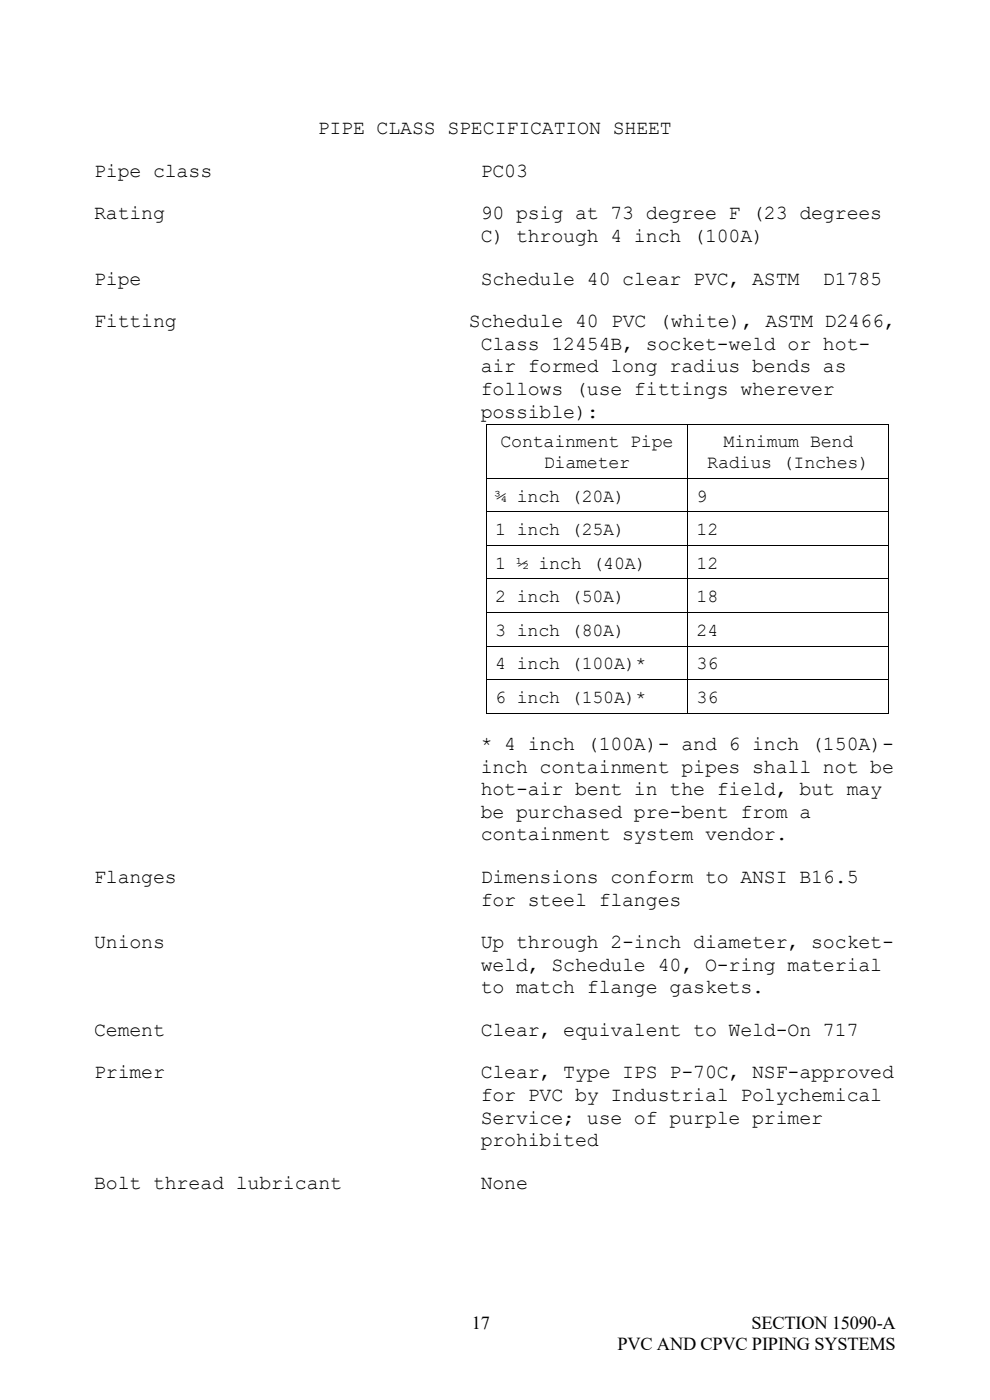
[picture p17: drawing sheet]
<svg xmlns="http://www.w3.org/2000/svg" width="210mm" height="297mm" viewBox="0 0 210 297" stroke-linecap="round" stroke-linejoin="round" font-family="sans-serif">
<defs><g id="words">
<g font-size="4.2">
<text x="67.4" y="28.5">PIPE CLASS SPECIFICATION SHEET</text>
<text x="20" y="37.5">Pipe class</text>
<text x="102" y="37.5">PC03</text>
<text x="20" y="46.6">Rating</text>
<text x="102" y="46.6">90 psig at 73 degree F (23 degrees</text>
<text x="102" y="51.4">C) through 4 inch (100A)</text>
<text x="20" y="60.4">Pipe</text>
<text x="102" y="60.4">Schedule 40 clear PVC, ASTM</text>
<text x="174.6" y="60.4">D1785</text>
<text x="20" y="69.4">Fitting</text>
<text x="99.5" y="69.4">Schedule 40 PVC (white), ASTM D2466,</text>
<text x="102" y="74.3">Class 12454B, socket-weld or hot-</text>
<text x="102" y="79">air formed long radius bends as</text>
<text x="102" y="83.8">follows (use fittings wherever</text>
<text x="102" y="88.6">possible):</text>
<text x="102" y="159.1">* 4 inch (100A)- and 6 inch (150A)-</text>
<text x="102" y="163.9">inch containment pipes shall not be</text>
<text x="102" y="168.7">hot-air bent in the field, but may</text>
<text x="102" y="173.5">be purchased pre-bent from a</text>
<text x="102" y="178.3">containment system vendor.</text>
<text x="20" y="187.4">Flanges</text>
<text x="102" y="187.4">Dimensions conform to ANSI B16.5</text>
<text x="102" y="192.2">for steel flanges</text>
<text x="20" y="201.2">Unions</text>
<text x="102" y="201.2">Up through 2-inch diameter, socket-</text>
<text x="102" y="206">weld, Schedule 40, O-ring material</text>
<text x="102" y="210.8">to match flange gaskets.</text>
<text x="20" y="219.8">Cement</text>
<text x="102" y="219.8">Clear, equivalent to Weld-On 717</text>
<text x="20" y="228.8">Primer</text>
<text x="102" y="228.8">Clear, Type IPS P-70C, NSF-approved</text>
<text x="102" y="233.6">for PVC by Industrial Polychemical</text>
<text x="102" y="238.4">Service; use of purple primer</text>
<text x="102" y="243.2">prohibited</text>
<text x="20" y="252.3">Bolt thread lubricant</text>
<text x="102" y="252.3">None</text>
</g>
<g font-size="3.9">
<text x="106.2" y="94.9">Containment Pipe</text>
<text x="153.5" y="94.9">Minimum Bend</text>
<text x="115.4" y="99.3">Diameter</text>
<text x="150" y="99.3">Radius (Inches)</text>
<text x="105.1" y="106.4">¾ inch (20A)</text>
<text x="147.8" y="106.4">9</text>
<text x="105.1" y="113.5">1 inch (25A)</text>
<text x="147.8" y="113.5">12</text>
<text x="105.1" y="120.6">1 ½ inch (40A)</text>
<text x="147.8" y="120.6">12</text>
<text x="105.1" y="127.8">2 inch (50A)</text>
<text x="147.8" y="127.8">18</text>
<text x="105.1" y="134.9">3 inch (80A)</text>
<text x="147.8" y="134.9">24</text>
<text x="105.1" y="142">4 inch (100A)*</text>
<text x="147.8" y="142">36</text>
<text x="105.1" y="149.1">6 inch (150A)*</text>
<text x="147.8" y="149.1">36</text>
<text x="100.1" y="281.9">17</text>
<text x="159.4" y="281.9">SECTION 15090-A</text>
<text x="131" y="286.4">PVC AND CPVC PIPING SYSTEMS</text>
</g>
</g></defs>
<g fill="#000">
<path d="M103.1 89.9h.2v.2h-.2zM145.8 89.9h.1v.2h-.1zM188.5 89.9h.1v.2h-.1zM103.1 101.4h.2v.2h-.2zM103.1 108.5h.2v.2h-.2zM103.1 115.7h.2v.1h-.2zM145.8 101.4h.1v.2h-.1zM145.8 108.5h.1v.2h-.1zM145.8 115.7h.1v.1h-.1zM188.5 101.4h.1v.2h-.1zM188.5 108.5h.1v.2h-.1zM188.5 115.7h.1v.1h-.1z"/>
<path d="M103.1 122.8h.2v.1h-.2zM103.1 129.9h.2v.1h-.2zM103.1 137h.2v.2h-.2zM145.8 122.8h.1v.1h-.1zM145.8 129.9h.1v.1h-.1zM145.8 137h.1v.2h-.1zM188.5 122.8h.1v.1h-.1zM188.5 129.9h.1v.1h-.1zM188.5 137h.1v.2h-.1zM103.1 144.1h.2v.2h-.2zM103.1 151.2h.2v.2h-.2zM145.8 144.1h.1v.2h-.1z"/>
<path d="M145.8 151.2h.1v.2h-.1zM188.5 144.1h.1v.2h-.1zM188.5 151.2h.1v.2h-.1z"/>
</g>
<g fill="none" stroke="#000" stroke-width=".21">
<path d="M103.2 90.1v11.3M103.3 90h42.5M145.8 90.1v11.3M145.9 90h42.6M188.6 90.1v11.3M103.2 101.6v6.9M103.2 108.7v7M103.2 115.8v7M103.3 101.5h42.5M103.3 108.6h42.5M103.3 115.7h42.5M145.8 101.6v6.9"/>
<path d="M145.8 108.7v7M145.8 115.8v7M145.9 101.5h42.6M145.9 108.6h42.6M145.9 115.7h42.6M188.6 101.6v6.9M188.6 108.7v7M188.6 115.8v7M103.2 122.9v7M103.2 130v7M103.2 137.2v6.9M103.3 122.9h42.5"/>
<path d="M103.3 130h42.5M103.3 137.1h42.5M145.8 122.9v7M145.8 130v7M145.8 137.2v6.9M145.9 122.9h42.6M145.9 130h42.6M145.9 137.1h42.6M188.6 122.9v7M188.6 130v7M188.6 137.2v6.9M103.2 144.3v6.9"/>
<path d="M103.3 144.2h42.5M103.3 151.3h42.5M145.8 144.3v6.9M145.9 144.2h42.6M145.9 151.3h42.6M188.6 144.3v6.9"/>
</g>
<use href="#words"/>
</svg>
